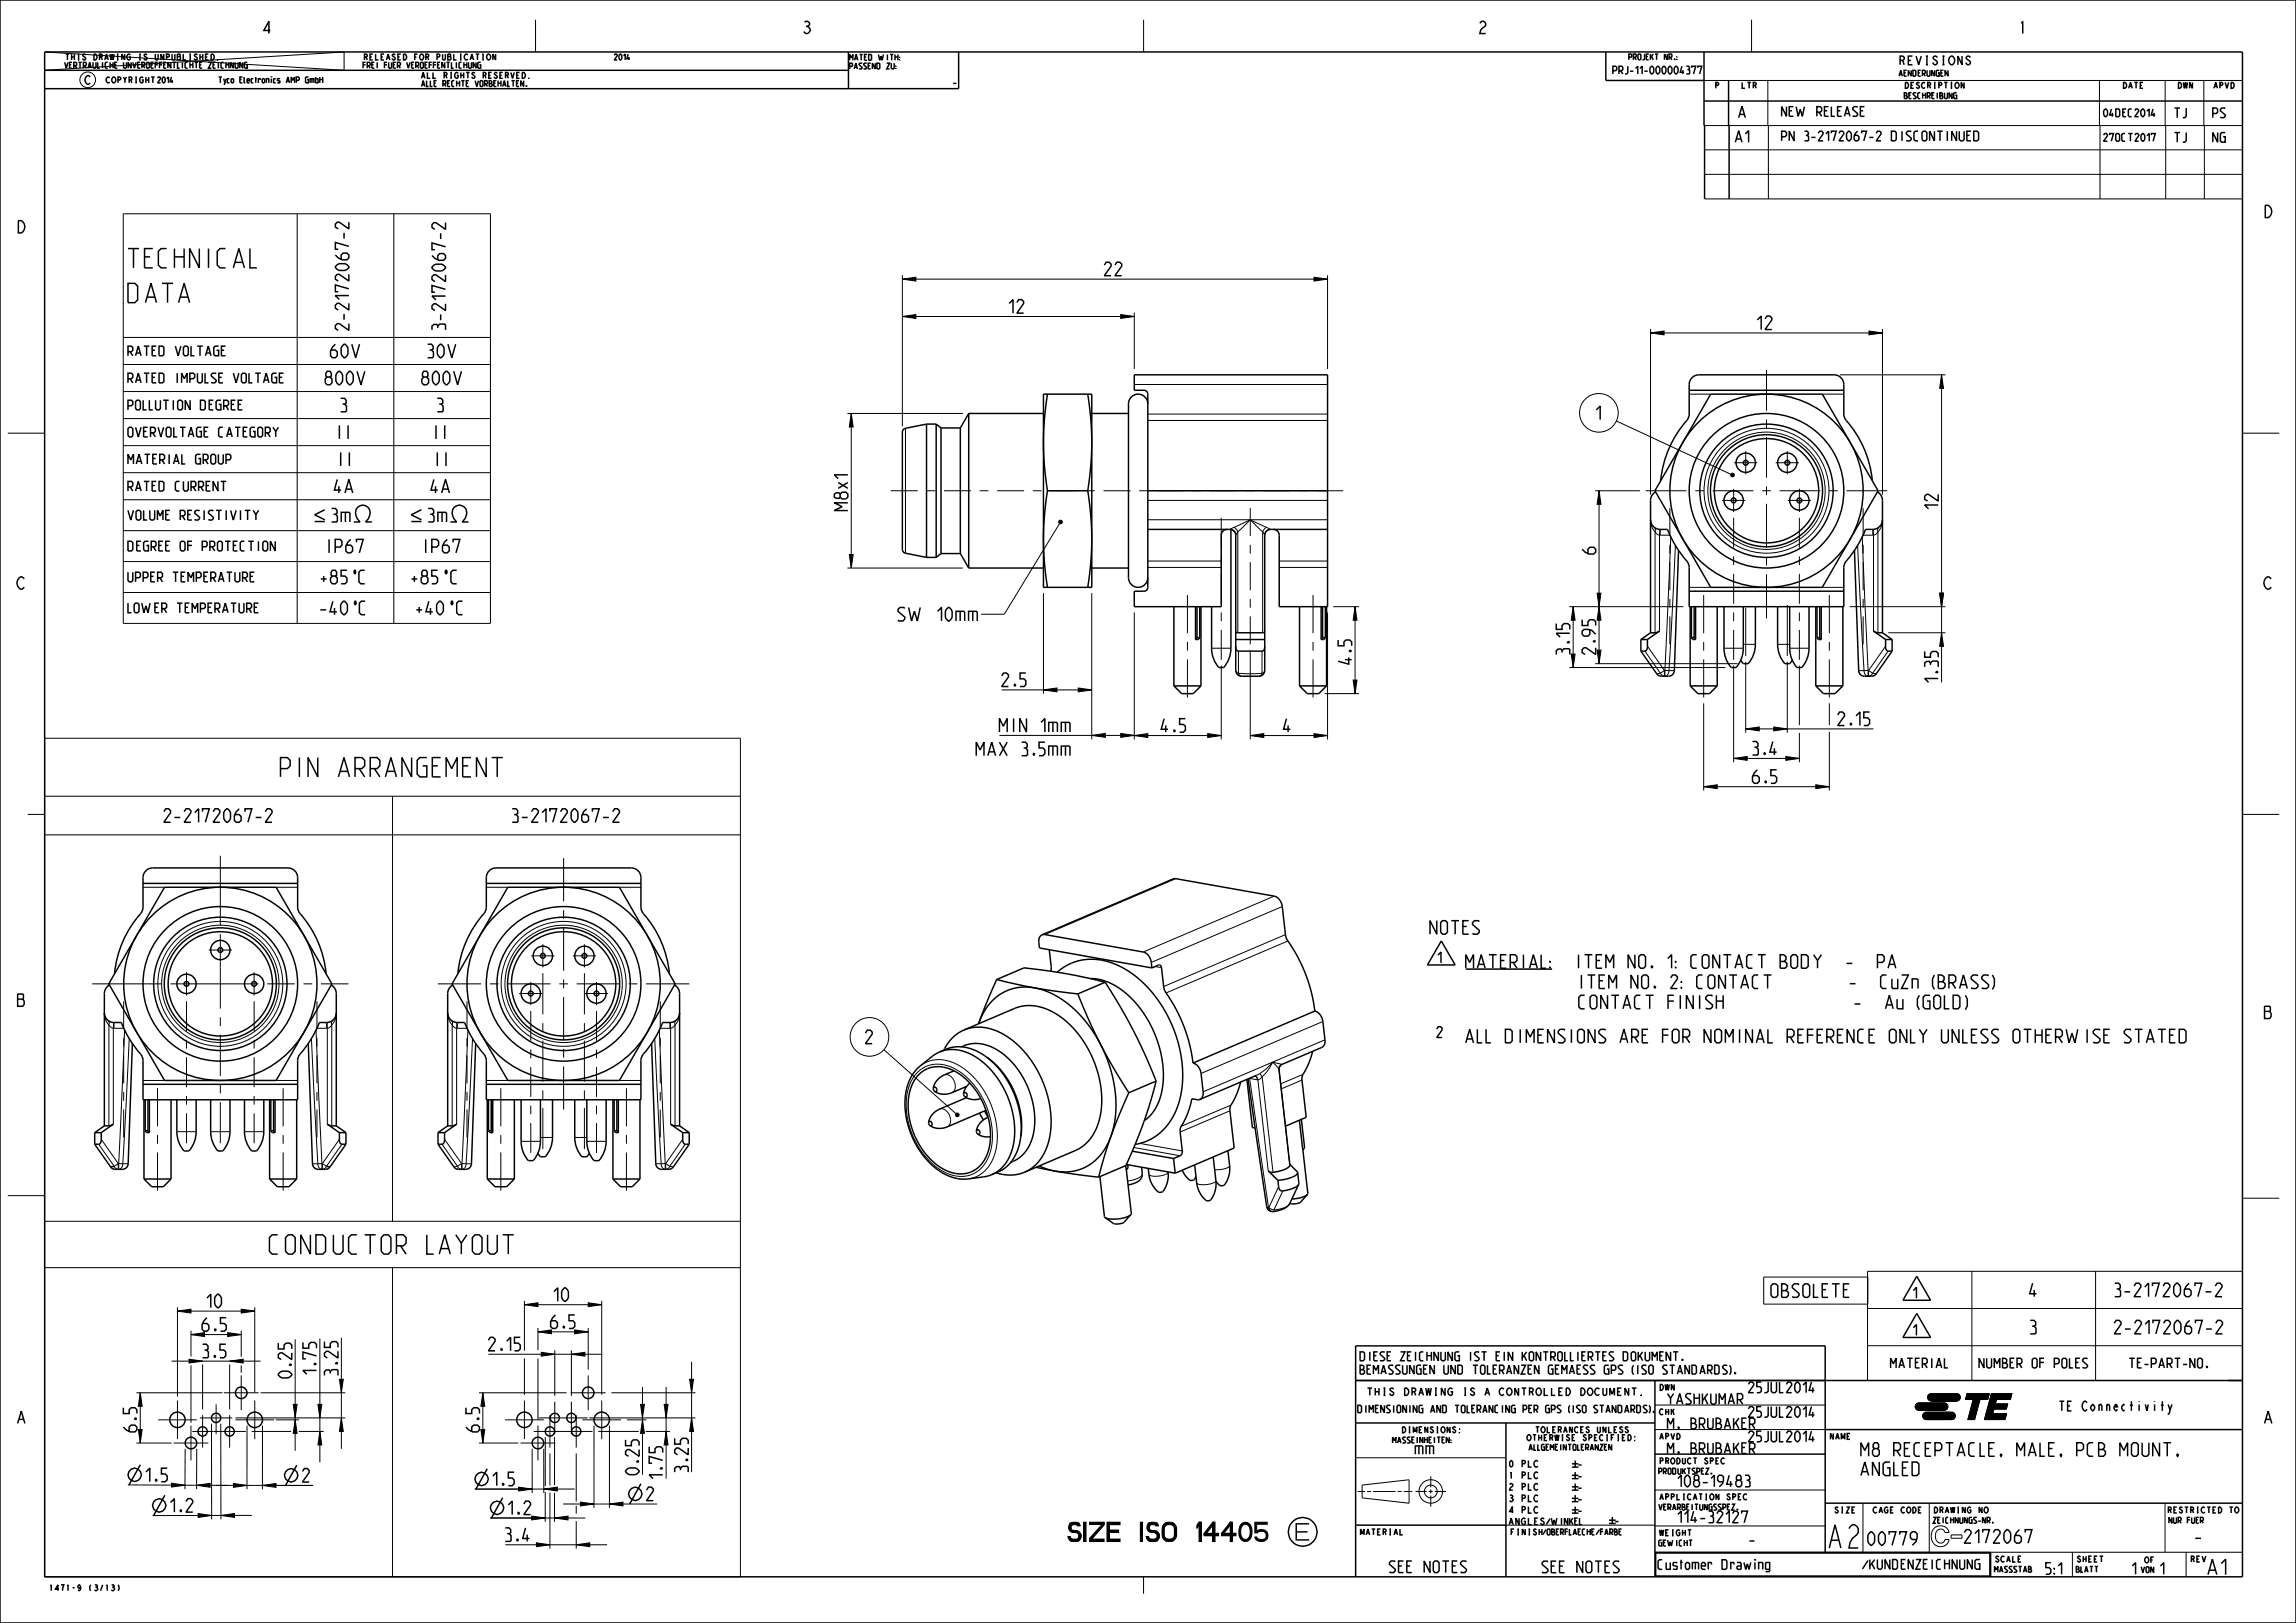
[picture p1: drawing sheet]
<svg xmlns="http://www.w3.org/2000/svg" width="594mm" height="420mm" viewBox="0 0 594 420" stroke-linecap="round" stroke-linejoin="round" font-family="sans-serif">
<defs><g id="words">
<text font-size="7.8" x="472.3" y="400.6">A2</text>
<g font-size="6.5">
<text x="33.1" y="69.3">TECHNICAL</text>
<text x="33.1" y="78.3">DATA</text>
<text x="72.3" y="201">PIN ARRANGEMENT</text>
<text x="70.4" y="324.5">CONDUCTOR LAYOUT</text>
<text x="276.3" y="398.9">SIZE</text>
<text x="301.3" y="398.9">ISO</text>
<text x="321.4" y="398.9">14405</text>
</g>
<text font-size="5.2" x="571.2" y="407.5">A1</text>
<g font-size="4.6">
<text x="285.7" y="71.4">22</text>
<text x="261.1" y="81">12</text>
<text x="90.3" y="86.3" transform="rotate(-90 90.3 86.3)">2-2172067-2</text>
<text x="115.3" y="86.3" transform="rotate(-90 115.3 86.3)">3-2172067-2</text>
<text x="454.6" y="85.3">12</text>
<text x="85.3" y="92.6">60V</text>
<text x="110.3" y="92.6">30V</text>
<text x="83.9" y="99.6">800V</text>
<text x="108.9" y="99.6">800V</text>
<text x="88" y="106.6">3</text>
<text x="113" y="106.6">3</text>
<text x="86.7" y="113.6">II</text>
<text x="111.7" y="113.6">II</text>
<text x="412.3" y="108.6">1</text>
<text x="86.7" y="120.6">II</text>
<text x="111.7" y="120.6">II</text>
<text x="86.7" y="127.6">4A</text>
<text x="111.7" y="127.6">4A</text>
<text x="501.4" y="131.7" transform="rotate(-90 501.4 131.7)">12</text>
<text x="219.4" y="132.1" transform="rotate(-90 219.4 132.1)">M8x1</text>
<text x="83.9" y="143.1">IP67</text>
<text x="108.9" y="143.1">IP67</text>
<text x="412.8" y="143.4" transform="rotate(-90 412.8 143.4)">6</text>
<text x="82.6" y="151.1">+85°C</text>
<text x="106.2" y="151.1">+85°C</text>
<text x="82.6" y="159.1">-40°C</text>
<text x="107.6" y="159.1">+40°C</text>
<text x="231.7" y="160.7">SW 10mm</text>
<text x="349.7" y="171.9" transform="rotate(-90 349.7 171.9)">4.5</text>
<text x="406.1" y="169.4" transform="rotate(-90 406.1 169.4)">3.15</text>
<text x="412.8" y="169.4" transform="rotate(-90 412.8 169.4)">2.95</text>
<text x="259.2" y="177.7">2.5</text>
<text x="501.4" y="176.6" transform="rotate(-90 501.4 176.6)">1.35</text>
<text x="258.6" y="189.4">MIN</text>
<text x="269.3" y="189.4">1</text>
<text x="271.3" y="189.4">mm</text>
<text x="300.4" y="189.5">4.5</text>
<text x="332.1" y="189.5">4</text>
<text x="475.4" y="187.8">2.15</text>
<text x="252.6" y="195.6">MAX 3.5mm</text>
<text x="453.4" y="195.4">3.4</text>
<text x="453.4" y="202.7">6.5</text>
<text x="41.5" y="212.8">2-2172067-2</text>
<text x="131.5" y="212.8">3-2172067-2</text>
<text x="369.3" y="241.8">NOTES</text>
<text x="379.2" y="250.6">MATERIAL:</text>
<text x="407.7" y="250.6">ITEM NO. 1: CONTACT BODY</text>
<text x="478.7" y="250.6">-</text>
<text x="486.8" y="250.6">PA</text>
<text x="407.5" y="255.8">ITEM NO. 2: CONTACT</text>
<text x="478.5" y="255.8">-</text>
<text x="486.7" y="255.8">CuZn (BRASS)</text>
<text x="407.5" y="261.1">CONTACT FINISH</text>
<text x="478.5" y="261.1">-</text>
<text x="486.7" y="261.1">Au (GOLD)</text>
<text x="379.2" y="269.9">ALL DIMENSIONS ARE FOR NOMINAL REFERENCE ONLY UNLESS OTHERWISE STATED</text>
<text x="223.2" y="270.1">2</text>
<text x="457.5" y="335.7">OBSOLETE</text>
<text x="524.8" y="335.6">4</text>
<text x="546.1" y="335.6">3-2172067-2</text>
<text x="53.5" y="338.4">10</text>
<text x="143.3" y="336.8">10</text>
<text x="52.3" y="344.5">6.5</text>
<text x="142.5" y="343.8">6.5</text>
<text x="524.8" y="345.2">3</text>
<text x="546.1" y="345.2">2-2172067-2</text>
<text x="52.4" y="351.4">3.5</text>
<text x="126.3" y="349.6">2.15</text>
<text x="75.5" y="356.6" transform="rotate(-90 75.5 356.6)">0.25</text>
<text x="81.9" y="355.6" transform="rotate(-90 81.9 355.6)">1.75</text>
<text x="87.4" y="355.9" transform="rotate(-90 87.4 355.9)">3.25</text>
<text x="35.4" y="370.5" transform="rotate(-90 35.4 370.5)">6.5</text>
<text x="124" y="370.5" transform="rotate(-90 124 370.5)">6.5</text>
<text x="480.8" y="376.9">M8 RECEPTACLE, MALE, PCB MOUNT,</text>
<text x="78.2" y="383.5">2</text>
<text x="165.3" y="381.6" transform="rotate(-90 165.3 381.6)">0.25</text>
<text x="171.5" y="382.7" transform="rotate(-90 171.5 382.7)">1.75</text>
<text x="178" y="381" transform="rotate(-90 178 381)">3.25</text>
<text x="480.8" y="381.9">ANGLED</text>
<text x="127.5" y="384.5">1.5</text>
<text x="167.3" y="388.3">2</text>
<text x="44.1" y="391.3">1.2</text>
<text x="131.5" y="391.9">1.2</text>
<text x="130.7" y="398.9">3.4</text>
<text x="483.2" y="399.9">00779</text>
<text x="508.2" y="399.3">2172067</text>
<text x="567.9" y="399.3">-</text>
</g>
<text font-size="4.5" x="37.7" y="383.4">1.5</text>
<g font-size="4.1">
<text x="67.5" y="8.7">4</text>
<text x="207.2" y="8.7">3</text>
<text x="382.1" y="8.7">2</text>
<text x="521.8" y="8.7">1</text>
<text x="585.3" y="56.3">D</text>
<text x="4" y="60.3">D</text>
<text x="4" y="152.5">C</text>
<text x="585.3" y="152.5">C</text>
<text x="4" y="260.4">B</text>
<text x="585.3" y="263.6">B</text>
<text x="4" y="368.4">A</text>
<text x="585.3" y="368.4">A</text>
</g>
<g font-size="3.9">
<text x="449.8" y="30.5">A</text>
<text x="449" y="36.8">A1</text>
<text x="366.2" y="376.3">mm</text>
<text x="434.1" y="384.8">108-19483</text>
<text x="434.1" y="394">114-32127</text>
<text x="452.6" y="399.8">-</text>
<text x="358.9" y="407">SEE NOTES</text>
<text x="398.4" y="407">SEE NOTES</text>
<text x="528.7" y="407.4">5:1</text>
<text x="551.1" y="407.4">1</text>
<text x="558.4" y="407.4">1</text>
</g>
<g font-size="3.6">
<text x="372" y="249.2">1</text>
<text x="371.7" y="268.5">2</text>
<text x="495" y="336">1</text>
<text x="495" y="345.6">1</text>
<text x="431.4" y="363.4">YASHKUMAR</text>
<text x="452.3" y="360.4">25JUL2014</text>
<text x="431.4" y="369.7">M. BRUBAKER</text>
<text x="452.3" y="366.7">25JUL2014</text>
<text x="431.4" y="376.1">M. BRUBAKER</text>
<text x="452.3" y="373.1">25JUL2014</text>
</g>
<g font-size="3.3">
<text x="460.9" y="30.1">NEW RELEASE</text>
<text x="562.6" y="30.5">TJ</text>
<text x="572.5" y="30.5">PS</text>
<text x="460.9" y="36.4">PN 3-2172067-2 DISCONTINUED</text>
<text x="562.6" y="36.8">TJ</text>
<text x="572.5" y="36.8">NG</text>
<text x="33.1" y="92.1">RATED VOLTAGE</text>
<text x="33.1" y="99.1">RATED IMPULSE VOLTAGE</text>
<text x="33.1" y="106.1">POLLUTION DEGREE</text>
<text x="33.1" y="113.1">OVERVOLTAGE CATEGORY</text>
<text x="33.1" y="120.1">MATERIAL GROUP</text>
<text x="33.1" y="127.1">RATED CURRENT</text>
<text x="33.1" y="134.6">VOLUME RESISTIVITY</text>
<text x="33.1" y="142.6">DEGREE OF PROTECTION</text>
<text x="33.1" y="150.6">UPPER TEMPERATURE</text>
<text x="33.1" y="158.6">LOWER TEMPERATURE</text>
<text x="488.9" y="354">MATERIAL</text>
<text x="511.5" y="354">NUMBER OF POLES</text>
<text x="550.4" y="354">TE-PART-NO.</text>
<text x="532.4" y="365.1">TE Connectivity</text>
<text x="429" y="406.1">Customer Drawing</text>
<text x="481.8" y="406.1">/KUNDENZEICHNUNG</text>
</g>
<g font-size="3">
<text x="351.4" y="352.1">DIESE ZEICHNUNG IST EIN KONTROLLIERTES DOKUMENT.</text>
<text x="351.4" y="355.6">BEMASSUNGEN UND TOLERANZEN GEMAESS GPS (ISO STANDARDS).</text>
</g>
<g font-size="2.9">
<text x="491" y="16.8">REVISIONS</text>
<text x="21.7" y="21.8">C</text>
</g>
<g font-size="2.6">
<text x="246.2" y="22.3">-</text>
<text x="416.9" y="19.1">PRJ-11-000004377</text>
<text x="544.2" y="30.2">04DEC2014</text>
<text x="544.2" y="36.6">27OCT2017</text>
<text x="408.3" y="379.8">-</text>
<text x="408.3" y="382.9">-</text>
<text x="408.3" y="385.8">-</text>
<text x="408.3" y="388.8">-</text>
<text x="408.3" y="391.8">-</text>
<text x="417.9" y="394.5">-</text>
</g>
<g font-size="2.5">
<text x="349.3" y="361.1">THIS</text>
<text x="350.9" y="365.6">DIMENSIONING AND TOLERANCING PER GPS (ISO STANDARDS).</text>
<text x="359.9" y="361.1">DRAWING</text>
<text x="376.8" y="361.1">IS</text>
<text x="383.2" y="361.1">A</text>
<text x="387.4" y="361.1">CONTROLLED</text>
<text x="410.7" y="361.1">DOCUMENT.</text>
</g>
<g font-size="2.2">
<text x="390.2" y="379.7">0</text>
<text x="390.2" y="382.6">1</text>
<text x="393.8" y="379.7">PLC</text>
<text x="393.8" y="382.6">PLC</text>
<text x="390.2" y="385.6">2</text>
<text x="390.2" y="388.6">3</text>
<text x="393.8" y="385.6">PLC</text>
<text x="393.8" y="388.6">PLC</text>
<text x="390.2" y="391.6">4</text>
<text x="390.2" y="394.6">ANGLES/WINKEL</text>
<text x="393.8" y="391.6">PLC</text>
</g>
<g font-size="2">
<text x="16.7" y="15.5">THIS</text>
<text x="16.7" y="17.6">VERTRAULICHE UNVEROEFFENTLICHTE ZEICHNUNG</text>
<text x="24.8" y="15.5">DRAWING</text>
<text x="42.5" y="15.5">UNPUBLISHED.</text>
<text x="93.9" y="15.5">RELEASED</text>
<text x="93.9" y="17.6">FREI FUER VEROEFFENTLICHUNG</text>
<text x="108.4" y="15.5">FOR</text>
<text x="114.8" y="15.5">PUBLICATION</text>
<text x="158.9" y="15.5">2014</text>
<text x="219.8" y="15.6">MATED WITH:</text>
<text x="219.8" y="17.8">PASSEND ZU:</text>
<text x="421.4" y="15.5">PROJEKT NR.:</text>
<text x="27.3" y="21.4">COPYRIGHT</text>
<text x="40.8" y="21.4">2014</text>
<text x="56.3" y="21.4">Tyco Electronics AMP GmbH</text>
<text x="108.8" y="20.3">ALL</text>
<text x="108.8" y="22.4">ALLE RECHTE VORBEHALTEN.</text>
<text x="115.2" y="20.3">RIGHTS</text>
<text x="126.5" y="20.3">RESERVED.</text>
<text x="443.5" y="22.9">P</text>
<text x="450.4" y="22.9">LTR</text>
<text x="491.3" y="19.7">AENDERUNGEN</text>
<text x="492.6" y="22.9">DESCRIPTION</text>
<text x="549" y="22.9">DATE</text>
<text x="563.2" y="22.9">DWN</text>
<text x="572.5" y="22.9">APVD</text>
<text x="492.7" y="25.5">BESCHREIBUNG</text>
<text x="429.2" y="359.8">DWN</text>
<text x="362.5" y="370.8">DIMENSIONS:</text>
<text x="397" y="370.7">TOLERANCES</text>
<text x="414.7" y="370.7">UNLESS</text>
<text x="429.2" y="366.1">CHK</text>
<text x="360.3" y="373.4">MASSEINHEITEN:</text>
<text x="394.8" y="372.8">OTHERWISE</text>
<text x="395.6" y="375.3">ALLGEMEINTOLERANZEN</text>
<text x="410.9" y="372.8">SPECIFIED:</text>
<text x="429.2" y="372.5">APVD</text>
<text x="473.2" y="372.5">NAME</text>
<text x="429.2" y="381.5">PRODUKTSPEZ.</text>
<text x="429.2" y="378.8">PRODUCT</text>
<text x="442" y="378.8">SPEC</text>
<text x="429.2" y="388.1">APPLICATION</text>
<text x="448.5" y="388.1">SPEC</text>
<text x="429.2" y="390.8">VERARBEITUNGSSPEZ.</text>
<text x="474.4" y="391.5">SIZE</text>
<text x="484.4" y="391.5">CAGE</text>
<text x="492.5" y="391.5">CODE</text>
<text x="500.1" y="391.5">DRAWING</text>
<text x="500.1" y="394.2">ZEICHNUNGS-NR.</text>
<text x="560.6" y="391.5">RESTRICTED</text>
<text x="561.1" y="394.2">NUR FUER</text>
<text x="351.7" y="397.2">MATERIAL</text>
<text x="390.6" y="397.2">FINISH</text>
<text x="399.1" y="397.2">/OBERFLAECHE/FARBE</text>
<text x="429.2" y="400.1">GEWICHT</text>
<text x="429.2" y="397.4">WEIGHT</text>
<text x="516" y="406.9">MASSSTAB</text>
<text x="516" y="404.2">SCALE</text>
<text x="537.2" y="406.9">BLATT</text>
<text x="537.2" y="404.2">SHEET</text>
<text x="553.9" y="407">VON</text>
<text x="554.7" y="404.4">OF</text>
<text x="566.6" y="404.2">REV</text>
<text x="12.5" y="411.6">1471-9</text>
<text x="23.8" y="411.6">(3/13)</text>
</g>
</g></defs>
<g fill="none" stroke="#000" stroke-width=".38">
<path d="M0 0h594v420h-594zM11.6 18.2h207.9M11.6 13.4h568.6v394.6h-568.6zM38 14.3l-.3-.3-.4 .3 .7 .7-.1 .4-.3 .1-.4-.4M40.2 14v1.3l.3 .2 .4-.2v-1.3M42.4 14v1.5l-.8-1.5v1.5M107.3 14.8h.4M108 14h-.7v1.5M125 19.5l.6-.1v-.5l-.6-.2v1.6M125.5 19.5l.2 .8M219.5 13.4v9.5M248 13.4v9.5h-236.4"/>
<path d="M415.4 13.4v7.4h25.4M440.8 13.4v19.1M440.8 26.1h139.4M441 32.4v19.1M447.2 20.8v11.7M447.3 32.4v19.1M239.7 109.7l-5.4 1.1a1 1 0 0 0-.8 1v30.4a1 1 0 0 0 .8 1l5.4 1M239.7 109.7v34.5M239.7 109.7h2.5M242.2 109.7v34.5M242.2 109.7l1.3 1M243.5 110.7v32.5"/>
<path d="M243.5 110.7h5M248.5 110.7v32.5M250.6 107l-2.1 3.7M250.6 107v40M250.6 107h19.4M270 102h12.5v50h-12.5zM271 102a75.9 75.9 0 0 0 0 25M281.4 102a75.9 75.9 0 0 1 0 25M282.5 107h9.5M297 104.5a2.5 2.5 0 0 0-2.5-2.5 2.5 2.5 0 0 0-2.5 2.5v45a2.5 2.5 0 0 0 2.5 2.5 2.5 2.5 0 0 0 2.5-2.5M437 101h40M442.6 102h28.8l14.5 25-14.5 25h-28.8l-14.5-25z"/>
<path d="M271 127a75.9 75.9 0 0 0 0 25M271 127h10.4M281.4 127a75.9 75.9 0 0 1 0 25M297 137h21.2a1.5 1.5 0 0 1 1.5 1.5v35a1.5 1.5 0 0 0 1.5 1.5h4.5a1.5 1.5 0 0 0 1.5-1.5v-35a1.5 1.5 0 0 1 1.5-1.5h14.8M297 127h46.5M317.5 137a1.5 1.5 0 0 0-1.5 1.5v18.5h-22.5v-4h2.5a1 1 0 0 0 1-1v-50a1 1 0 0 0-1-1h-2.5v-4h50v60h-12.5v-18.5a1.5 1.5 0 0 0-1.5-1.5M318.5 137v30.7a7.6 7.6 0 0 1-1.9 5h-1.3a7.6 7.6 0 0 1-1.8-5v-10.7M427 134.5a2.5 2.5 0 0 0 2.5 2.5h1.9a31.7 31.7 0 0 0 5.4 8.8l.2 1v10.2h40v-10.2l.4-1.3a28.6 28.6 0 0 0 5.2-8.5 3.9 3.9 0 0 0 3.9-.9l.5-1.6M428.3 127.3l-.9 .9-.4 1.3v34.2M429.6 124.3a28.7 28.7 0 0 1 7.2-16.1l.2-1v-7.7a2.5 2.5 0 0 1 2.5-2.5h35a2.5 2.5 0 0 1 2.5 2.5v7.7l.2 1a28.9 28.9 0 0 1 7.2 16.1M485.7 127.3l1 .9 .3 1.3v34.2M239.7 144.2h2.5"/>
<path d="M243.5 143.2l-1.3 1M243.5 143.2h5M248.5 143.2l2.1 3.8M250.6 147h19.4M282.5 147h9.5M303.7 157v20.5M309.3 157v8.5h.7l.4-.5M309.7 157v8M310.4 157v8M310.7 157v20.5M336.2 157v20.5M341.8 157v8.5"/>
<path d="M342.2 157v8M342.9 157v8M343.2 157v20.5M434.3 142.4l-1.1 31.1a1.5 1.5 0 0 1-1.5 1.5l-2.3-.1-.7-.4-4.2-6M437 153h40M437.3 157v20.5M437.6 157v8M438.3 157v8M438.7 157v8.5M444.3 157v20.5M446 157v10.7a7.6 7.6 0 0 0 1.9 5h1.2a7.6 7.6 0 0 0 1.9-5v-10.7M454.1 157v9.7a7.6 7.6 0 0 1-1.8 5h-1.3l-.7-.9"/>
<path d="M459.9 157v9.7a7.6 7.6 0 0 0 1.9 5h1.2l.7-.9M463 157v10.7a7.6 7.6 0 0 0 1.9 5h1.2a7.6 7.6 0 0 0 1.9-5v-10.7M469.8 157v20.5M470.1 157v8M470.8 157v8M471.2 157v8.5h-.8l-.3-.5M476.8 157v20.5M479.8 142.4l1.1 31.1a1.5 1.5 0 0 0 1.5 1.5l2.2-.1 .7-.4 4.2-6M303.7 177.5l2 2h3l2-2M303.7 177.5h7M309.7 165h.7M309.7 165l-.4 .5"/>
<path d="M319.7 163.3l.1 .3 .4 .1h6.5l.4-.1 .1-.3M319.7 167.2l.2 1 .5 .3h6.3l.4-.4 .1-.9M319.7 165.5h7.5M336.2 177.5l2 2h3l2-2M336.2 177.5h7M342.2 165h.7M342.2 165l-.4 .5M342.9 165l-.4 .5h-.7M424.5 165.5v3M424.5 165.5h1.7M426.2 165.5l-.2 2.6-.3 .4h-1.2M427 163.7h1.4l.9-.4-3.1 2.2"/>
<path d="M427 163.7l-2.5 1.8M437.3 177.5l2 2h3l2-2M437.3 177.5h7M437.6 165l.3 .5h.8M437.6 165h.7M438.3 165l.3 .5M469.8 177.5l2 2h3l2-2M469.8 177.5h7M470.1 165h.7M470.8 165l.3 .5M487 163.7h-1.4l-.9-.4 3.1 2.2M487 163.7l2.5 1.8"/>
<path d="M487.8 165.5v2l.2 .7 .3 .3h1.2M487.8 165.5h1.7M489.5 165.5v3M37 228.6h40M42.6 229.6h28.8l14.5 25-14.5 25h-28.8l-14.5-25zM125.8 228.6h40M131.4 229.6h28.8l14.5 25-14.5 25h-28.8l-14.5-25zM28.3 254.9l-.9 .9-.4 1.3v34.3M29.6 251.9a28.7 28.7 0 0 1 7.2-16.1l.2-1v-7.7a2.5 2.5 0 0 1 2.5-2.5h35a2.5 2.5 0 0 1 2.5 2.5v7.7l.2 1a28.9 28.9 0 0 1 7.2 16.1M85.7 254.9l.9 .9 .4 1.3v34.3M117.1 254.9l-.9 .9-.4 1.3v34.3M118.5 251.9a28.7 28.7 0 0 1 7.1-16.1l.2-1v-7.7a2.5 2.5 0 0 1 2.5-2.5h35a2.5 2.5 0 0 1 2.5 2.5v7.7l.2 1a28.9 28.9 0 0 1 7.2 16.1"/>
<path d="M174.5 254.9l1 .9 .3 1.3v34.3M257.8 253.5l7.1-3a134.4 134.4 0 0 1 21 3.7M257.8 253.5l9.8 2.1M257.8 253.5l-4.6 11.2M267.6 255.6l11.2 1.6M267.6 255.6a12.4 12.4 0 0 0-14 8.3l-.4 .8M267.6 255.6a23.4 23.4 0 0 1 14.4 10.2l2.7 4.5M269.6 241.9l-.6 .5-.2 .6 .1 2.3 29.1 5.2M269.6 241.9l.7-.1 25.5 4.6a3.1 3.1 0 0 1 2.1 2.7l.1 1.4M269.6 241.9l34.4-14.5 26.1 4.7 1 .8 .6 1.3 1.1 8.5a42.7 42.7 0 0 1 7.4 18.9M271.5 245.8l.5 4.5-.2 1M273.5 251.6a13.8 13.8 0 0 1 15.5-1.9 30.4 30.4 0 0 1 15.2 18.2 26.4 26.4 0 0 1-1 21.6 13.5 13.5 0 0 1-9.5 6.6"/>
<path d="M278.8 257.2l2.8 6.6 3.1 6.5M282.2 253.2l2 .2a18 18 0 0 1 10.9 7.7 27.3 27.3 0 0 1 5.2 22.6 11 11 0 0 1-4.2 6.3M285.9 254.2a136.5 136.5 0 0 1 13.2 25.6M285.9 254.2l-7.1 3M298 250.5l1.8-.8 .6 .3 .9 6.2a42.7 42.7 0 0 1 7.3 18.9M372.9 243.5l3.6 6.2h-7.2zM27 262.1a2.5 2.5 0 0 0 2.5 2.5h1.9a31.7 31.7 0 0 0 5.4 8.8l.2 1v10.2h40v-10.2l.4-1.3a28.6 28.6 0 0 0 5.2-8.5 3.9 3.9 0 0 0 3.9-.9l.5-1.6M34.2 270l-1 31.2a1.5 1.5 0 0 1-1.5 1.4l-2.3-.1-.8-.5 .9-.2M79.8 270l1 31.2a1.5 1.5 0 0 0 1.5 1.4l2.3-.1 .8-.5-.9-.2M115.8 262.1a2.5 2.5 0 0 0 2.5 2.5h1.9a31.7 31.7 0 0 0 5.4 8.8l.2 1v10.2h40v-10.2l.4-1.3a28.6 28.6 0 0 0 5.2-8.5 3.9 3.9 0 0 0 3.9-.9l.5-1.6M123.1 270l-1.1 31.2a1.5 1.5 0 0 1-1.5 1.4l-2.3-.1-.7-.4-4.2-6M168.6 270l1.1 31.2a1.5 1.5 0 0 0 1.5 1.4l2.2-.1 .7-.4 4.2-6"/>
<path d="M237.8 278a7.6 7.6 0 0 1 9.6-.6 19.4 19.4 0 0 1 8.3 20.6 7.5 7.5 0 0 1-11.6 4.6 19.3 19.3 0 0 1-8.6-20.6 9.3 9.3 0 0 1 2.3-4zM243.1 272.2l1.7-.7a10.7 10.7 0 0 1 10.7 2.2 23.4 23.4 0 0 1 8.1 23 9.7 9.7 0 0 1-5.3 6.5l-1.7 .8M243.1 272.2a10.4 10.4 0 0 1 10.3 1.9 23.3 23.3 0 0 1 8.5 23.4 9.6 9.6 0 0 1-5.3 6.5M243.1 272.2l-1.5 .9-3.5 2.8a12.7 12.7 0 0 0-3.9 11.6 21 21 0 0 0 11 16.7 9.9 9.9 0 0 0 5.3 .9l4.5-.6 1.6-.5M246.8 277.1l-2.5 1.1a4.6 4.6 0 0 0-2.8 3.5M248.6 270.9a9.5 9.5 0 0 1 10.1 1.3 21.8 21.8 0 0 1 8.3 22.4 9 9 0 0 1-5.6 6.2M249.4 266.5l13.1-5.5a12.2 12.2 0 0 1 12.1 2.3 27.2 27.2 0 0 1 9.9 26.2 11.6 11.6 0 0 1-6.3 8.2l-13.1 5.6M249.4 266.5a10.4 10.4 0 0 0-5.2 5.2M249.4 266.5a12.2 12.2 0 0 1 12.1 2.4 27.2 27.2 0 0 1 9.9 26.2 11.6 11.6 0 0 1-6.3 8.2M253.2 264.7v.2M255.5 273.7a22.3 22.3 0 0 1 8.6 20.3M284.7 270.3l3.5 6.3 3.8 6.2"/>
<path d="M284.7 270.3a31.1 31.1 0 0 1 2.7 23.7M299.1 279.8a120.1 120.1 0 0 1-7.8 21.8l-7.1 3M299.1 279.8l-7.1 3M308.6 275.1a3.1 3.1 0 0 1 2.1 2.7l.6 5.2-.3 1-.6 .5M322.6 279.3l1.4 12.5 .7 .1M322.9 279.2l4.8 33.1a1.57 1.57 0 0 0 1.8 1.2 5.2 5.2 0 0 0 4.2-2.1l2.3-4.9M325.1 278.3l-14.7 6.2M331.1 275.8l-.3 1M331.7 275.4l-.1 .1a1.39 1.39 0 0 0-.7 1.4l2.8 24.6a3.8 3.8 0 0 1-3.2 1.7l-1.5 .2-.9-.4 2.5 2.5M331.7 275.4h.1M339.6 272.1a31.5 31.5 0 0 1-2.8 6.7l1.1 10.3-5.3 2.3M340.2 261.6l.7 .4 .5 .5 .8 1.5 .6 5.3-.3 1.3-.6 .5-10.2 4.3"/>
<path d="M340.2 261.6l-31.6 13.5M24.5 296.1l4.1 5.9M24.5 293.1v3M24.5 293.1h1.7M26.2 293.1l-.2 2.6-.3 .4h-1.2M27 291.4l1.4-.1 .9-.4-3.1 2.2M27 291.4l-2.5 1.7M37 280.6h40M37.3 284.6v20.5M37.6 292.6h.7M37.6 284.6v8M38.3 292.6l.3 .5"/>
<path d="M38.3 284.6v8M38.7 284.6v8.5h-.8l-.3-.5M44.3 284.6v20.5M45.8 284.6v8.3a7.6 7.6 0 0 0 1.8 5h1.3a7.6 7.6 0 0 0 1.9-5v-8.3M54.5 284.6v8.3a7.6 7.6 0 0 0 1.9 5h1.2a7.6 7.6 0 0 0 1.9-5v-8.3M63.3 284.6v8.3a7.6 7.6 0 0 0 1.8 5h1.3a7.6 7.6 0 0 0 1.9-5v-8.3M69.8 284.6v20.5M70.1 292.6l.3 .5h.8M70.1 292.6h.7M70.1 284.6v8M70.8 292.6l.3 .5M70.8 284.6v8"/>
<path d="M71.2 284.6v8.5M76.8 284.6v20.5M87 291.4l-1.4-.1-.9-.4 3.1 2.2M87 291.4l2.5 1.7M87.8 293.1v2l.2 .7 .3 .3h1.2M87.8 293.1h1.7M89.5 293.1v3M89.5 296.1l-4.1 5.9M113.3 293.1h1.7M113.3 293.1v3M115 293.1l-.2 2.6-.3 .4h-1.2M115.8 291.4l1.4-.1 .9-.4-3.1 2.2"/>
<path d="M115.8 291.4l-2.5 1.7M125.8 280.6h40M126.1 284.6v20.5M126.4 292.6h.7M126.4 284.6v8M127.1 292.6l.3 .5M127.1 284.6v8M127.5 284.6v8.5h-.8l-.3-.5M133.1 284.6v20.5M134.8 284.6v10.8a7.6 7.6 0 0 0 1.9 5h1.2a7.6 7.6 0 0 0 1.9-5v-10.8M142.9 284.6v9.8a7.6 7.6 0 0 1-1.8 5h-1.3l-.7-1M148.7 284.6v9.8a7.6 7.6 0 0 0 1.9 5h1.2l.7-1"/>
<path d="M151.8 284.6v10.8a7.6 7.6 0 0 0 1.9 5h1.2a7.6 7.6 0 0 0 1.9-5v-10.8M158.6 284.6v20.5M158.9 292.6l.3 .5h.8M158.9 292.6h.7M158.9 284.6v8M159.6 292.6l.3 .5M159.6 284.6v8M160 284.6v8.5M165.6 284.6v20.5M175.8 291.4l-1.4-.1-.9-.4 3.1 2.2M175.8 291.4l2.5 1.7M176.6 293.1v2l.2 .7 .3 .3h1.2"/>
<path d="M176.6 293.1h1.7M178.3 293.1v3M240.2 290.5a.53 .53 0 0 1 .8-.2 .53 .53 0 0 1 .1 .8l-.2 .2-.4-.1M240.2 290.5l.3 .7M241.5 281.7a.53 .53 0 0 1 .7-.2 .53 .53 0 0 1 .2 .8l-.3 .2-.3-.1M241.5 281.7l.3 .7M249.3 283.1a.53 .53 0 0 1 .8-.2 .53 .53 0 0 1 .1 .8l-.3 .2-.3-.1M249.3 283.1l.3 .7M249.6 283.8l.6 .3a4.8 4.8 0 0 0 3.5 .2M250 284.1l-6.9 2.9a4.6 4.6 0 0 0-2.9 3.5M250.1 281.1l-3.8 1.7a4.6 4.6 0 0 1-4.5-.4M250.9 280.3l-1.1 1.3-.5 1.5"/>
<path d="M252.6 292.7a.53 .53 0 0 1 .8-.2 .53 .53 0 0 1 .1 .8l-.2 .2-.4-.1M252.6 292.7l.3 .7M252.9 293.4l1.5 .7 1.8 .1M253.4 288l1 1.8M254.7 287.5l.9 1.6-.1 .1a4.6 4.6 0 0 0-2.9 3.5M255.1 287.3l-10 4.3a4.6 4.6 0 0 1-4.6-.4M287.4 294a12.6 12.6 0 0 1-14.2 9.1h-.2M287.4 294l-1.7 5.4-1.5 5.2M292 282.8l-4.6 11.2M292.9 297.9l10.7 1.9M303.6 299.8l.4 3.8M310.4 284.5l-.5 .1-1.6-.3a26.8 26.8 0 0 1-3 7.8l.5 6.2-.4 .7-1.8 .8"/>
<path d="M313.9 299.4l.7 6.1a5.8 5.8 0 0 1-1.5 5.1l-.8 .1a5.8 5.8 0 0 1-2.7-4.6l-.5-4.7M317.7 297.8l.4 3.8a5.8 5.8 0 0 1-1.5 5.1 1.4 1.4 0 0 1-1.9-.8l-.1-.2M321 280l-.1 .1a25 25 0 0 1-2.7 6.5l1.1 10.5-15.3 6.5M336.2 289.9l2.1 18.9-.1 .3M336.7 289.7l.8 7.3-.5 .6M37.3 305.1l2 2h3l2-2M37.3 305.1h7M69.8 305.1l2 2h3l2-2M69.8 305.1h7M126.1 305.1l2 2h3l2-2M126.1 305.1h7M158.6 305.1l2 2h3l2-2"/>
<path d="M158.6 305.1h7M265.1 303.3a10.5 10.5 0 0 1-7.3 .2M268 302.1l5 1M268.9 301.8l2.1 .8 2 .5M273 303.1l11.2 1.5M284.6 304.5l1.1 10.3 .2 .3M291.2 301.6l1.5 12.4-.2 .3M291.4 302.8h.1M291.4 301.4l12.6 2.2M291.8 301.4v.8l-.4 .6M292.5 314.3a8 8 0 0 1-6.5 .8h-.1M292.5 314.3l-1.7 2a3.3 3.3 0 0 1-2.8 .3l-2.1-1.5"/>
<path d="M295.4 302.1l.1 1.8a2.67 2.67 0 0 1-2.5 2.5l-1.2 .2M297.1 302.4l.1 1.5a6.1 6.1 0 0 0 2.8 4.6l.8-.1a6.7 6.7 0 0 0 1.4-5.1M305.9 302.8a3.9 3.9 0 0 0 2.3 2.7l.7-.2 .5-.8M330.6 305.5l.2 1.6a1.02 1.02 0 0 0 1.4 1l2.5-.7 1.3-.9M333.7 311.4h.1M333.7 301.3l2 2.1M335.7 303.4a1.69 1.69 0 0 1-1.3 1.2l-1.7 .5-2.1 .4M335.7 303.4l.3 3.1M338.2 309.1a6.9 6.9 0 0 1-4 1.2M338.2 309.1l-1.7 2a3.5 3.5 0 0 1-2.7 .3h-.1M495.9 339.9l3.6 6.2h-7.2zM495.9 330.3l3.6 6.2h-7.2z"/>
<path d="M350.7 357.2h229.5M357.9 359.2h.5M375.8 359.5l-.4-.3a.96 .96 0 0 0-.8 1 .96 .96 0 0 0 .8 .9l.4-.3v-.6h-.5M409 359.2a.96 .96 0 0 1 1.1 1 .96 .96 0 0 1-1.1 .9zM428.1 357.2v50.8M36.3 379l-2.9 5.3M350.8 368.2h77.3M357.9 361.1h.5M389.6 368.2v39.8M406.7 378.8h1.7M406.7 379.7h1.7M407.5 378v1.7"/>
<path d="M410.4 371.5l-.3-.2-.5 .2 .8 .8-.1 .4-.4 .1-.3-.4M413.3 369.2v1.3l.3 .2 .4-.2v-1.3M428.1 376.3h44.1M441.8 377.6l-.3-.3-.4 .3 .7 .7-.1 .4-.4 .1-.3-.4M472.2 369.9h108M42.6 386.9l-2.9 5.3M126 380.1l-2.9 5.2M350.7 394.7h38.9M406.7 390.7h1.7M406.7 387.7h1.7M406.7 384.8h1.7M406.7 381.8h1.7"/>
<path d="M406.7 391.6h1.7M406.7 388.6h1.7M406.7 385.6h1.7M406.7 382.6h1.7M407.5 380.9v1.7M407.5 383.9v1.7M407.5 386.9v1.7M407.5 389.9v1.7M416.3 393.4h1.7M416.3 394.2h1.7M417.1 392.5v1.7M447.6 386.8l-.3-.2-.5 .2 .8 .8-.1 .4-.4 .1-.3-.4"/>
<path d="M472.2 389h108M492.7 390.3l-.2-.3a.77 .77 0 0 0-.7 .8 .77 .77 0 0 0 .7 .7l.2-.2M512.8 390v1.5l-.8-1.5v1.5M513.6 390.1l.1-.1a.77 .77 0 0 1 .7 .8 .77 .77 0 0 1-.6 .7l-.5-.7zM576.8 390h.9M578.4 390.1l.2-.1a.77 .77 0 0 1 .6 .8 .77 .77 0 0 1-.6 .7l-.5-.7zM23.5 410.1l-.3 .7 .3 .8M428.1 401.7h86.9v6.3M428.3 401.9h86.5v5.9h-86.5zM472.2 401.7v-53.4h-121.5v59.7"/>
<circle cx="451.6" cy="119.7" r="2.5"/>
<circle cx="451.6" cy="119.7" r=".63"/>
<circle cx="462.4" cy="119.7" r="2.5"/>
<circle cx="462.4" cy="119.7" r=".63"/>
<circle cx="448.5" cy="129.5" r="2.5"/>
<circle cx="448.5" cy="129.5" r=".63"/>
<circle cx="457" cy="127" r="25"/>
<circle cx="457" cy="127" r="20"/>
<circle cx="457" cy="127" r="17.3"/>
<circle cx="457" cy="127" r="13.5"/>
<circle cx="457" cy="127" r="14.5"/>
<circle cx="465.5" cy="129.5" r="2.5"/>
<circle cx="465.5" cy="129.5" r=".63"/>
<circle cx="48.2" cy="254.6" r="2.5"/>
<circle cx="48.3" cy="254.6" r=".63"/>
<circle cx="57" cy="254.6" r="25"/>
<circle cx="57" cy="254.6" r="20"/>
<circle cx="57" cy="254.6" r="17.3"/>
<circle cx="57" cy="254.6" r="13.5"/>
<circle cx="57" cy="254.6" r="14.5"/>
<circle cx="57" cy="245.9" r="2.5"/>
<circle cx="57" cy="245.9" r=".63"/>
<circle cx="65.7" cy="254.6" r="2.5"/>
<circle cx="65.8" cy="254.6" r=".63"/>
<circle cx="137.3" cy="257.1" r="2.5"/>
<circle cx="137.3" cy="257.1" r=".63"/>
<circle cx="140.4" cy="247.4" r="2.5"/>
<circle cx="140.4" cy="247.4" r=".63"/>
<circle cx="145.8" cy="254.6" r="25"/>
<circle cx="145.8" cy="254.6" r="20"/>
<circle cx="145.8" cy="254.6" r="17.3"/>
<circle cx="145.8" cy="254.6" r="13.5"/>
<circle cx="145.8" cy="254.6" r="14.5"/>
<circle cx="151.2" cy="247.4" r="2.5"/>
<circle cx="151.2" cy="247.4" r=".63"/>
<circle cx="154.3" cy="257.1" r="2.5"/>
<circle cx="154.3" cy="257.1" r=".63"/>
<circle cx="45.9" cy="367.4" r="2"/>
<circle cx="49.4" cy="373.4" r="1.5"/>
<circle cx="52.4" cy="370.4" r="1.2"/>
<circle cx="55.9" cy="366.9" r="1.2"/>
<circle cx="59.4" cy="370.4" r="1.2"/>
<circle cx="62.4" cy="360.4" r="1.5"/>
<circle cx="65.9" cy="367.4" r="2"/>
<circle cx="135.7" cy="367.4" r="2"/>
<circle cx="139.2" cy="373.4" r="1.5"/>
<circle cx="142.3" cy="370.4" r="1.2"/>
<circle cx="143.5" cy="366.9" r="1.2"/>
<circle cx="147.8" cy="366.9" r="1.2"/>
<circle cx="149.1" cy="370.4" r="1.2"/>
<circle cx="152.2" cy="360.4" r="1.5"/>
<circle cx="155.7" cy="367.4" r="2"/>
<circle cx="34.8" cy="381.6" r="1.72"/>
<circle cx="41.2" cy="389.6" r="1.72"/>
<circle cx="124.6" cy="382.7" r="1.72"/>
</g>
<g fill="none" stroke="#000" stroke-width=".26">
<path d="M89 13.4v4.8M138.6 5.1v8.3M295.9 5.1v8.3M453.2 5.1v8.3M440.8 32.5h139.4M440.8 20.8h139.4M441 38.8h139.3M457.4 20.8v11.7M457.5 32.4v19.1M543.1 20.8v11.7M543.3 32.4v19.1M560.1 20.8v11.7"/>
<path d="M560.3 32.4v19.1M570.1 20.8v11.7M570.3 32.4v19.1M441 45.1h139.3M441 51.5h139.3M293.5 99.5h50M2 112.1h9.6M234.3 110.8v32.4M297 108.8h46.5M297 107.2h46.5M437 102h5.6M471.4 102h5.6"/>
<path d="M580.2 112.1h9.5M297 134.5h46.5M297 129.5h46.5M318.2 137l.9 .3 .5 .7M318.2 137h.1M319.3 136.5l.9 1.1M319.3 136.5l-1.1 .5M320.2 137.6l-.5 .8M320.2 137.6v26.1M323.5 134.5l4.1 2M323.5 134.5l-4.2 2M323.5 134.5l-3.3 3.1"/>
<path d="M323.5 134.5l3.2 3.1M326.7 137.6v26.1M327.6 136.5l1.1 .5M327.6 136.5l-.9 1.1M328.7 137l-1.1 .4-.4 1.1-.5-.9M328.7 137h.1M427 134.5l.3 1.8 .9 1.3M428 136.5l.2 .5v.6M428.2 137.6l.5 .6 .6 .3M428.2 137.6v26.1M429.3 138.5h.2M429.3 138.5v24.8"/>
<path d="M429.4 137l-.1 1.5M429.5 137v1.5M429.5 138.5h2.6M432.3 138.9l-1.6 34.6M481.8 138.9l1.5 34.6M481.9 138.5h2.6M484.5 137v1.5M484.6 137l.1 1.5M484.7 138.5h-.2M484.7 138.5v24.8M485.8 137.6l-.5 .7-.6 .2M485.8 137.6v26.1"/>
<path d="M486.1 136.5l-.3 .5v.6M487 134.5l-.3 1.7-.9 1.4M297 146.8h19M297 145.2h19M331 146.8h12.5M331 145.2h12.5M433.4 141.1l-1.6 32.4M437 152h5.6M471.4 152h5.6M480.6 141.1l1.6 32.4M313.5 167.7h5M319.7 173.5l.2 .4 .5 .3"/>
<path d="M320.4 174.2l.3 .6 .5 .2M320.4 174.2l3.1 .2 3-.2M320.4 168.5v5.7M326.5 174.2l-.3 .6-.5 .2M326.5 168.5v5.7M327.2 173.5l-.2 .4-.5 .3M425.6 168.5l4 5.7M426.2 167.2l4.4 6.3M429.6 174.2l-1 .2M430.6 173.5v1.5l-.6-.2-.4-.6M430.6 173.5h.1M430.6 173.5l-1 .7"/>
<path d="M430.7 173.5v1.5h.2a1.37 1.37 0 0 0 .9-1.5M430.7 173.5h1.1M431.8 173.5h1.4M446 167.7h5M451 166.7h3.1M459.9 166.7h3.1M463 167.7h5M480.9 173.5h1.3M483.3 173.5v1.5l-.3-.1a1.48 1.48 0 0 1-.8-1.4M483.3 173.5h-1.1M483.3 173.5h.1M483.4 173.5v1.5l.6-.2 .5-.6"/>
<path d="M483.4 173.5l1.1 .7M484.5 174.2l.9 .2M487.8 167.2l-4.4 6.3M488.5 168.5l-4 5.7M7.2 210.8h4.4M580.2 210.8h9.5M37 229.6h5.6M71.4 229.6h5.6M125.8 229.6h5.6M160.2 229.6h5.6M304.2 227.4l-33.9 14.4M329.7 231.9l-33.9 14.5"/>
<path d="M331.7 234.6l-33.8 14.5M298.8 250.1l1.7 .3M332.6 241.9l-31.6 13.4M333.2 243.5l-31.5 13.5M27 262.1l.3 1.8 .9 1.3M28 264.1l.2 .5v.6M28.2 265.2l.6 .7 .5 .2M28.2 265.2v26.2M29.3 266.1h.2M29.3 266.1v24.8M29.4 264.6l-.1 1.5M29.5 264.6v1.5"/>
<path d="M29.5 266.1h2.6M32.2 266.5l-1.5 34.6M33.4 268.7l-1.6 32.5M37 279.6h5.6M71.4 279.6h5.6M80.6 268.7l1.6 32.5M81.8 266.5l1.5 34.6M81.9 266.1h2.6M84.5 264.6v1.5M84.6 264.6l.1 1.5M84.7 266.1h-.2M84.7 266.1v24.8"/>
<path d="M85.8 265.2l-.5 .7-.6 .2M85.8 265.2v26.2M86 264.1l-.2 .5v.6M87 262.1l-.3 1.7-.9 1.4M115.8 262.1l.4 1.8 .8 1.3M116.8 264.1l.2 .5v.6M117 265.2l.5 .6 .6 .3M117 265.2v26.2M118.1 266.1h.2M118.1 266.1v24.8M118.2 264.6l-.1 1.5M118.3 266.1h2.6"/>
<path d="M118.3 264.6v1.5M121.1 266.5l-1.6 34.6M122.2 268.7l-1.6 32.5M125.8 279.6h5.6M160.2 279.6h5.6M169.4 268.7l1.6 32.5M170.6 266.5l1.5 34.6M170.7 266.1h2.6M173.3 264.6v1.5M173.4 264.6l.1 1.5M173.5 266.1h-.2M173.5 266.1v24.8"/>
<path d="M174.6 265.2l-.5 .7-.6 .2M174.6 265.2v26.2M174.9 264.1l-.3 .5v.6M175.8 262.1l-.3 1.7-.9 1.4M237.3 277.5a8.2 8.2 0 0 1 10.8-.3 20.5 20.5 0 0 1 8.1 20.8 7.9 7.9 0 0 1-12.2 5.1 20.2 20.2 0 0 1-9-21.6 9.7 9.7 0 0 1 2.3-4zM238.1 275.9a8.8 8.8 0 0 1 10.4 .1 21.7 21.7 0 0 1 9 22.3 8.6 8.6 0 0 1-7 6.8M244.3 278.2a2.61 2.61 0 0 1 2.9 2.8l-.2 1-.7 .8M323.2 279.1h.1M323.3 279v.1M323.3 279.1l4.9 33.4M323.3 279.1l2 .3M324.7 278.4l.2 .1z"/>
<path d="M324.9 278.5l.4 .9M324.9 278.5l.5 .9M325.3 279.4h.1M325.4 279.4l2.7 23.6M325.9 277.8l-.8 .5M325.9 277.8l.6 .8M326.5 278.6l-.6 .7-.5 .1M326.5 278.6l2.8 24.8M329.2 274.9l-1.5 1.5-1.8 1.4M329.2 274.9l-1.1 2-1.6 1.7M329.2 274.9l2.4 .5M329.2 274.9l1.7 1.9"/>
<path d="M330.9 276.8v.1M330.9 276.8l2.8 24.7M331.6 275.4h.1M331.6 275.4l-.6 .6-.1 .8M336.8 279.5l-5.3 2.3M337.1 278l-5.8 2.5M342.2 264.3l-31.5 13.5M342.8 269.1l-31.5 13.4M25.5 296.1l4 5.7M26.2 294.8l4.4 6.3M45.8 292.9h5M54.5 292.9h5"/>
<path d="M63.3 292.9h5M87.8 294.8l-4.4 6.3M88.5 296.1l-4 5.7M114.4 296.1l4 5.7M115 294.8l4.4 6.3M134.8 295.4h5M139.8 294.4h3.1M148.7 294.4h3.1M151.8 295.4h5M176.6 294.8l-4.4 6.3M177.3 296.1l-4 5.7M243.1 287a2.61 2.61 0 0 1 2.8 2.9l-.1 1-.7 .7"/>
<path d="M255.6 289.1l-.1 .1M293.3 297l12 2.1M294.9 295.9l11 1.9M318.2 287.5l-12.9 5.4M318.5 286l-12.9 5.5M2 309.4h9.6M30.6 301.1v1.5l-.6-.2-.5-.6M30.6 301.1h.1M30.6 301.1l-1.1 .7M30.7 301.1v1.5h.2a1.37 1.37 0 0 0 .9-1.4M30.7 301.1l1.1 .1M31.8 301.2h1.4"/>
<path d="M80.8 301.2h1.4M83.3 301.1v1.5l-.3-.1a1.48 1.48 0 0 1-.8-1.3M83.3 301.1l-1.1 .1M83.3 301.1h.1M83.4 301.1v1.5l.6-.2 .5-.6M83.4 301.1l1.1 .7M118.4 301.8l-1 .2M119.4 301.1v1.5l-.6-.2-.4-.6M119.4 301.1h.1M119.4 301.1l-1 .7M119.5 301.1v1.5h.2a1.37 1.37 0 0 0 .9-1.4M119.5 301.1l1.1 .1"/>
<path d="M120.6 301.2h1.4M169.7 301.2h1.3M172.1 301.1v1.5l-.3-.1a1.48 1.48 0 0 1-.8-1.3M172.1 301.1l-1.1 .1M172.1 301.1h.1M172.2 301.1v1.5l.6-.2 .5-.6M172.2 301.1l1.1 .7M173.3 301.8l.9 .2M295.5 303.9a3.6 3.6 0 0 1-3 1.6l-.8 .1M302.2 303.3l-.1 .3a5.4 5.4 0 0 1-4.8 .4l-.1-.1M314.6 305.5l-.1 .3a5.4 5.4 0 0 1-4.9 .4v-.1M318.1 301.6l-.2 .4a5.6 5.6 0 0 1-3.7 .7"/>
<path d="M327.7 312.3l.5 .2M328.2 312.5l.2 .7 .5 .3M328.2 312.5h.1M328.3 312.5l.2 .7 .5 .3M328.3 312.5l1.3 .6M329.6 313.1l-.1 .4M330.8 307.1l-2.5 5.4M331.9 308.2l-2.3 4.9M333.7 311.4a5.3 5.3 0 0 1-4.1 1.7M580.2 310.1h9.5M45.9 339.3l3.5-.5v1zM45.9 338.3v23.1"/>
<path d="M45.9 339.3h20M62.4 338.8l3.5 .5-3.5 .5zM65.9 338.3v22M135.7 337.6l3.5-.5v1zM135.7 336.6v12.9M135.7 337.6h20M152.2 337.1l3.5 .5-3.5 .5zM155.7 336.6v24.3M44.4 352.2h23M48.9 351.7l3.5 .5-3.5 .5zM49.4 345.4l3.5-.5v1zM49.4 344.4v6.6"/>
<path d="M49.4 353.3v14.9M49.4 345.4h13M52.4 353.1v11.6M58.9 344.9l3.5 .5-3.5 .5zM59.4 352.2l3.5-.5v1zM59.4 353.1v11.6M62.4 344.4v6.7M62.4 353.3v1.9M62.4 355.9v9M76.4 346.6v28.8M82.8 346.4v32M87.8 356.9h1l-.5 3.5z"/>
<path d="M88.3 346.2v28.7M126.3 350.5h29.5M135.7 351.5v9.4M139.2 344.7l3.5-.5v1zM139.2 343.7v5.7M139.2 351.6v15.8M139.2 344.7h13M140 350l3.5 .5-3.5 .5zM143.5 349.5v11.7M147.8 350.5l3.5-.5v1zM147.8 349.5v11.7M148.7 344.2l3.5 .5-3.5 .5z"/>
<path d="M152.2 343.7v10.7M152.2 355.9v9M166.2 358.9v22.7M172.3 358.9v23.8M178.4 356.9h1l-.5 3.5zM178.9 352.4v28.6M35.3 373.4h9.1M35.3 360.4h22.3M35.8 369.9h1l-.5 3.5zM36.3 360.4l.5 3.5h-1zM36.3 360.4v13M40.9 367.4h10"/>
<path d="M44.9 373.4h9M45.9 362.4v10M47.9 374.9v10.4M49.4 368.9v9M49.7 370.4h13.9M50.9 374.9v10.5M51.7 366.9h8.4M52.4 366.2v8.4M54.7 368.4l.1 24.8M55.9 363.4v7.7M57.1 368.4l.1 24.8M57.9 360.4h9"/>
<path d="M59.4 366.2v8.4M60.9 367.4h10M60.9 366.9h28.4M65.1 370.4h10.2M65.9 362.4v10M67.4 360.4h21.9M71.3 367.4h6.1M75.9 363.4h1l-.5 3.5zM76.4 367.4l.5 3.5h-1zM77.3 370.4h6.5M82.3 363.4h1l-.5 3.5zM82.8 370.4l.5 3.5h-1z"/>
<path d="M88.3 366.9l.5 3.5h-1zM123.9 373.4h10.2M123.9 360.4h22.7M124.4 369.9h1l-.5 3.5zM124.9 360.4l.5 3.5h-1zM124.9 360.4v13M130.7 367.4h10M134.7 373.4h9M135.7 362.4v10M137.7 374.9v11.4M138.1 370.4h15.2M139.2 368.9v9"/>
<path d="M139.3 366.9h12.7M140.7 374.9v11.4M142.3 366.2v8.4M142.3 376.1v8.3M143.5 362.7v8.4M147.7 360.4h9M147.8 362.7v8.4M149.1 366.2v8.4M149.1 376.1v12.4M150.7 367.4h10M152.4 366.9h27.5M154.8 370.4h10.5"/>
<path d="M155.7 362.4v10M158.2 360.4h21.7M162.2 367.4h5M165.7 363.4h1l-.5 3.5zM166.2 367.4l.5 3.5h-1zM167 370.4h6.3M171.8 363.4h1l-.5 3.5zM172.3 370.4l.5 3.5h-1zM178.9 366.9l.5 3.5h-1zM350.7 377.2h38.8M428.1 369.9h44.1M428.1 363.6h44.1"/>
<path d="M495.8 363.3l.6-.3h6.6a.95 .95 0 0 1 .9 .9 .95 .95 0 0 1-.8 1l-6.7 .1a.95 .95 0 0 1-.8-.6 .95 .95 0 0 1 .2-1.1zM496.4 365l6.7-.1zM497.7 365.7l.7-.2h6.5a.95 .95 0 0 1 1 .8 .95 .95 0 0 1-.9 1l-6.6 .1a.95 .95 0 0 1-.9-.6 .95 .95 0 0 1 .2-1.1zM498.4 367.4l6.6-.1zM499 360.9l.6-.3h6.6a.95 .95 0 0 1 .9 .9 .95 .95 0 0 1-.8 1h-6.7a.95 .95 0 0 1-.8-.5 .95 .95 0 0 1 .2-1.1zM499.6 362.5h6.7zM503.1 364.9l-6.7 .1a.95 .95 0 0 1-.9-1 .95 .95 0 0 1 .9-1h6.6a.95 .95 0 0 1 .9 1 .95 .95 0 0 1-.9 1M505 367.4h-6.6a.95 .95 0 0 1-1-1 .95 .95 0 0 1 1-.9h6.5a.95 .95 0 0 1 1 .9 .95 .95 0 0 1-1 1M506.3 362.5h-6.7a.95 .95 0 0 1-.9-.9 .95 .95 0 0 1 .9-1h6.6a.95 .95 0 0 1 .9 1 .95 .95 0 0 1-.9 .9M508.9 360.6h5.8l-.4 1.5h-2.1l-1.4 5.3h-1.7l1.4-5.3h-2zM515.2 360.6h5.3l-.4 1.5h-3.6l-3.1 5.3zM515.2 360.6h5.3l-.4 1.5h-3.6l-.3 1.2h3.2l-.3 1.3h-3.3l-.3 1.3h3.6l-.4 1.5h-5.3z"/>
<path d="M515.8 364.6l-.3 1.3h3.6l-.4 1.5h-5.3zM516.5 362.1l-.3 1.2h3.2l-.3 1.3h-3.3l-2.4 2.8zM33.1 384.3l25.8 .1M44.4 383.8l3.5 .5-3.5 .5zM50.9 384.4l3.5-.5v1zM51.3 391.7l3.5 .5-3.5 .5zM57.2 392.2l3.5-.5v1zM65.2 392.2h-25.7M130.7 399.8h26.4M134.2 384.8l3.5 .5-3.5 .5zM138.8 399.3l3.5 .5-3.5 .5zM140.7 385.3l3.5-.5v1z"/>
<path d="M142.3 386.3v14.5M148.7 385.3h-25.9M149.1 399.8l3.5-.5v1zM149.1 389.7v2M149.1 393.6v7.2M351.3 386h1.9M352.4 384.3l12.1-1.4v6.1l-12.1-1.4zM353.7 386h1M355.3 386h5.7M361.6 386h1M363.1 386h2.3M366.2 386h2.9"/>
<path d="M369.6 386h1.1M370.2 382v2.9M370.2 385.4v1.1M370.2 387v2.9M371.2 386h2.9M389.6 394.7h38.6M428.1 394.9h44.1M428.1 385.6h44.1M482 389v12.7M499.1 389v12.7M500.4 395.5l.8-.5 1.2-.1 .8 .2 .7 .7 .3 .8h-1l-.5-.7-.8-.2-.8 .4-.3 .8 .1 1.5 .7 .8h1l.6-.8h1l-.2 .8-.7 .7-.8 .3h-.9l-.8-.3-.7-.7-.4-.9-.1-1 .3-1.1zM507.6 397.2h-2.8v.9h2.8"/>
<path d="M295.9 408v4.4M515 401.7h65.2M536.2 401.7v6.3M565.6 401.7v6.3"/>
<circle cx="22.7" cy="20.7" r="2.03"/>
<circle cx="457" cy="127" r="16.2"/>
<circle cx="457" cy="127" r="15.2"/>
<circle cx="57" cy="254.6" r="16.2"/>
<circle cx="57" cy="254.6" r="15.2"/>
<circle cx="145.8" cy="254.6" r="16.2"/>
<circle cx="145.8" cy="254.6" r="15.2"/>
<circle cx="370.2" cy="386" r="3"/>
<circle cx="370.2" cy="386" r="1.66"/>
</g>
<g fill="#000">
<path d="M45.9 339.3l3.5-.5v1zM62.4 338.8l3.5 .5-3.5 .5zM135.7 337.6l3.5-.5v1zM152.2 337.1l3.5 .5-3.5 .5zM49.4 345.4l3.5-.5v1zM48.9 351.7l3.5 .5-3.5 .5zM59.4 352.2l3.5-.5v1zM58.9 344.9l3.5 .5-3.5 .5zM139.2 344.7l3.5-.5v1zM140 350l3.5 .5-3.5 .5zM147.8 350.5l3.5-.5v1zM148.7 344.2l3.5 .5-3.5 .5z"/>
<path d="M36.3 360.4l.5 3.5h-1zM35.8 369.9h1l-.5 3.5zM75.9 363.4h1l-.5 3.5zM76.4 367.4l.5 3.5h-1zM82.3 363.4h1l-.5 3.5zM82.8 370.4l.5 3.5h-1zM88.3 366.9l.5 3.5h-1zM87.8 356.9h1l-.5 3.5zM124.9 360.4l.5 3.5h-1zM124.4 369.9h1l-.5 3.5zM165.7 363.4h1l-.5 3.5zM166.2 367.4l.5 3.5h-1z"/>
<path d="M171.8 363.4h1l-.5 3.5zM172.3 370.4l.5 3.5h-1zM178.9 366.9l.5 3.5h-1zM178.4 356.9h1l-.5 3.5zM495.8 363.3l.6-.3h6.6a.95 .95 0 0 1 .9 .9 .95 .95 0 0 1-.8 1l-6.7 .1a.95 .95 0 0 1-.8-.6 .95 .95 0 0 1 .2-1.1zM497.7 365.7l.7-.2h6.5a.95 .95 0 0 1 1 .8 .95 .95 0 0 1-.9 1l-6.6 .1a.95 .95 0 0 1-.9-.6 .95 .95 0 0 1 .2-1.1zM499 360.9l.6-.3h6.6a.95 .95 0 0 1 .9 .9 .95 .95 0 0 1-.8 1h-6.7a.95 .95 0 0 1-.8-.5 .95 .95 0 0 1 .2-1.1zM508.9 360.6h5.8l-.4 1.5h-2.1l-1.4 5.3h-1.7l1.4-5.3h-2zM515.8 364.6l-.3 1.3h3.6l-.4 1.5h-5.3zM516.5 362.1l-.3 1.2h3.2l-.3 1.3h-3.3l-2.4 2.8zM515.2 360.6h5.3l-.4 1.5h-3.6l-3.1 5.3zM44.4 383.8l3.5 .5-3.5 .5z"/>
<path d="M50.9 384.4l3.5-.5v1zM51.3 391.7l3.5 .5-3.5 .5zM57.2 392.2l3.5-.5v1zM134.2 384.8l3.5 .5-3.5 .5zM140.7 385.3l3.5-.5v1zM138.8 399.3l3.5 .5-3.5 .5zM149.1 399.8l3.5-.5v1z"/>
</g>
<!-- layer: DIM_DRIVEN -->
<g fill="none" stroke="#000" stroke-width=".38">
<path d="M76.8 379.2l-2.9 5.2M130 387.6l-2.9 5.2M165.8 384l-2.9 5.2"/>
<circle cx="75.3" cy="381.8" r="1.72"/>
<circle cx="128.6" cy="390.2" r="1.72"/>
<circle cx="164.3" cy="386.6" r="1.72"/>
</g>
<g fill="#000">
<path d="M233.5 72.2l3.5-.5v1zM340 71.7l3.5 .5-3.5 .5zM233.5 81.9l3.5-.5v1zM290 81.4l3.5 .5-3.5 .5zM427 86.2l3.5-.5v1zM483.5 85.7l3.5 .5-3.5 .5zM502.3 97l.5 3.5h-1zM220.2 107l.5 3.5h-1zM413.7 127l.5 3.5h-1zM219.7 143.5h1l-.5 3.5zM350.6 157l.5 3.5h-1zM407 157l.5 3.5h-1z"/>
<path d="M413.7 157l.5 3.5h-1zM413.2 153.5h1l-.5 3.5zM501.8 153.5h1l-.5 3.5zM270 178.5l3.5-.5v1zM279 178l3.5 .5-3.5 .5zM350.1 176h1l-.5 3.5zM406.5 169.2h1l-.5 3.5zM413.2 168.2h1l-.5 3.5zM502.3 163.7l.5 3.5h-1zM282.5 190.3l3.5-.5v1zM293.5 190.3l3.5-.5v1zM290 189.8l3.5 .5-3.5 .5z"/>
<path d="M312.5 189.8l3.5 .5-3.5 .5zM323.5 190.3l3.5-.5v1zM340 189.8l3.5 .5-3.5 .5zM448.5 196.3l3.5-.5v1zM451.6 188.6l3.5-.5v1zM458.9 188.1l3.5 .5-3.5 .5zM462 195.8l3.5 .5-3.5 .5zM440.8 203.6l3.5-.5v1zM469.8 203.1l3.5 .5-3.5 .5zM60.4 383.9l3.5 .5-3.5 .5zM67.9 384.4l3.5-.5v1zM137.6 392.3l3.5 .5-3.5 .5z"/>
<path d="M143.5 392.8l3.5-.5v1zM150.2 388.7l3.5 .5-3.5 .5zM157.7 389.2l3.5-.5v1z"/>
</g>
<g fill="none" stroke="#000" stroke-width=".26">
<path d="M233.5 72.2l3.5-.5v1zM233.5 71.2v39.1M233.5 72.2h110M340 71.7l3.5 .5-3.5 .5zM343.5 71.2v24.3M233.5 81.9l3.5-.5v1zM233.5 81.9h60M290 81.4l3.5 .5-3.5 .5zM293.5 80.9v14.6M427 86.2l3.5-.5v1zM427 85.2v42.8M427 86.2h60"/>
<path d="M476 97h27.3M483.5 85.7l3.5 .5-3.5 .5zM487 85.2v42.8M502.3 97l.5 3.5h-1zM502.3 97v79.6M219.2 107h29.9M220.2 107l.5 3.5h-1zM220.2 107v40M412.7 127h11.6M413.7 127l.5 3.5h-1zM413.7 127v44.7M219.2 147h29.9"/>
<path d="M219.7 143.5h1l-.5 3.5zM270 153.5v26M282.5 153.5v37.8M293.5 158.5v32.8M343.5 158.5v32.8M345 157h6.6M350.6 157l.5 3.5h-1zM350.6 157v22.5M406 157h29.5M407 157l.5 3.5h-1zM407 157v15.7M413.2 153.5h1l-.5 3.5z"/>
<path d="M413.7 157l.5 3.5h-1zM478.5 157h24.8M501.8 153.5h1l-.5 3.5zM259.2 178.5h23.3M270 178.5l3.5-.5v1zM279 178l3.5 .5-3.5 .5zM316 172.2v19.1M323.5 168.2v23.1M342.7 179.5h8.9M350.1 176h1l-.5 3.5zM406 172.7h40.4M406.5 169.2h1l-.5 3.5z"/>
<path d="M412.7 171.7h36.8M413.2 168.2h1l-.5 3.5zM448.5 172.2v25.1M451.6 171.2v18.4M462.4 171.2v18.4M465.5 172.2v15.5M488.5 163.7h14.8M502.3 163.7l.5 3.5h-1zM258.6 190.3h34.9M282.5 190.3l3.5-.5v1zM290 189.8l3.5 .5-3.5 .5zM293.5 190.3l3.5-.5v1z"/>
<path d="M293.5 190.3h22.5M312.5 189.8l3.5 .5-3.5 .5zM323.5 190.3l3.5-.5v1zM323.5 190.3h20M340 189.8l3.5 .5-3.5 .5zM440.8 182v22.6M448.5 196.3l3.5-.5v1zM448.5 196.3h17M451.6 188.6l3.5-.5v1zM451.6 188.6h33.1M458.9 188.1l3.5 .5-3.5 .5zM462 195.8l3.5 .5-3.5 .5z"/>
<path d="M465.5 189.7v7.6M473.3 182v5.7M473.3 189.4v15.2M440.8 203.6l3.5-.5v1zM440.8 203.6h32.5M469.8 203.1l3.5 .5-3.5 .5zM63.9 368.9v16.5M67.9 368.9v16.5M141.1 371.9v12.7M143.5 371.9v12.4M153.7 368.9v21.3M157.7 368.9v21.3"/>
<path d="M55.9 384.4h25.1M60.4 383.9l3.5 .5-3.5 .5zM67.9 384.4l3.5-.5v1zM126.8 392.8h24.7M137.6 392.3l3.5 .5-3.5 .5zM141.1 386.1v7.7M143.5 392.8l3.5-.5v1zM143.5 386.3v7.5M145.7 389.2h24.3M150.2 388.7l3.5 .5-3.5 .5zM157.7 389.2l3.5-.5v1z"/>
</g>
<!-- layer: DRAFT_ENTITY -->
<path d="M11.7 13.5l77.3 4.7M89 13.5l-77.4 4.7M560.1 389v12.7" fill="none" stroke="#000" stroke-width=".26"/>
<!-- layer: DTM_AXIS -->
<g fill="none" stroke="#000" stroke-width=".26">
<path d="M457 95.8v10.5M448.6 119.7h6M451.6 116.7v6M457 108.6v2.2M457 113.1v10.5M459.4 119.7h6M462.4 116.7v6M230.5 127h6.9M239.7 127h2.3M244.2 127h7M253.5 127h2.2M258 127h7"/>
<path d="M267.2 127h2.3M271.7 127h7M281 127h2.2M285.5 127h7M294.7 127h2.3M299.2 127h7M308.5 127h2.2M313 127h7M316 134v7.7M322.2 127h2.3M323.5 131.5v7.2M326.8 127h6.9"/>
<path d="M336 127h2.3M340.5 127h7M425.8 127h10.5M432 131.5v7.2M438.6 127h2.2M443.1 127h10.5M445.5 129.5h6M448.5 126.5v6M448.5 134v7.7M455.9 127h2.2M457 125.9v2.2M457 130.4v11.4"/>
<path d="M460.4 127h10.5M462.5 129.5h6M465.5 134v7.7M465.5 126.5v6M473.2 127h2.3M477.7 127h10.6M482 131.5v7.2M307.2 154v9.9M316 144v2.2M316 148.5v7.7M316 158.5v2.3M323.5 141v2.2"/>
<path d="M323.5 145.5v7.2M323.5 155v2.3M323.5 159.5v7.2M339.7 154v9.9M432 141v2.2M432 145.5v7.2M432 155v2.3M432 159.5v7.2M440.8 154v9.9M448.5 144v2.2M448.5 148.5v7.7M448.5 158.5v2.3"/>
<path d="M451.6 157.3v12.4M457 144.1v2.2M457 148.6v11.4M462.4 156.6v13.1M465.5 144v2.2M465.5 148.5v7.7M465.5 158.5v2.3M473.3 154v9.9M482 141v2.2M482 145.5v7.2M482 155v2.3M482 159.5v7.2"/>
<path d="M307.2 166.1v2.3M307.2 170.6v9.9M316 163v7.7M339.7 166.1v2.3M339.7 170.6v9.9M440.8 166.1v2.3M440.8 170.6v9.9M448.5 163v7.7M465.5 163v7.7M473.3 166.1v2.3M473.3 170.6v9.9M57 221.4v18.1"/>
<path d="M145.8 222.1v11.2M145.8 235.5v2.3M23.8 254.6h18.1M32 259.1v7.2M44.1 254.6h22.8M48.3 251.6v6M48.3 259.1v7.7M54 245.9h6M57 241.7v19.3M65.8 251.6v6M65.8 259.1v7.7M69.1 254.6h7.2"/>
<path d="M78.5 254.6h2.3M82 259.1v7.2M83 254.6h7.2M113.3 254.6h11.2M120.8 259.1v7.2M126.7 254.6h2.3M131.2 254.6h11.2M134.3 257.1h6M137.3 254.1v6M137.4 247.4h6M140.4 244.4v6M140.4 251.9v10.6"/>
<path d="M144.7 254.6h2.2M145.8 240v11.2M145.8 253.5v2.2M145.8 258v11.2M148.2 247.4h6M149.2 254.6h11.2M151.2 244.4v6M151.2 251.9v10.6M151.3 257.1h6M154.3 254.1v6M162.6 254.6h2.3M167.2 254.6h11.1"/>
<path d="M170.8 259.1v7.2M32 268.6v2.3M32 273.1v7.2M48.3 269.1v2.3M48.3 273.6v7.7M57 263.3v2.2M57 267.8v10.6M65.8 269.1v2.3M65.8 273.6v7.7M82 268.6v2.3M82 273.1v7.2M120.8 268.6v2.3"/>
<path d="M120.8 273.1v7.2M137.3 261.6v7.7M137.3 271.6v2.3M137.3 276.1v7.7M140.4 264.8v2.2M140.4 269.3v10.6M145.8 271.4v2.3M145.8 275.9v11.2M151.2 264.8v2.2M151.2 269.3v10.6M154.3 261.6v7.7M154.3 271.6v2.3"/>
<path d="M154.3 276.1v7.7M170.8 268.6v2.3M170.8 273.1v7.2M32 282.6v2.3M32 287.1v7.3M40.8 281.6v9.9M40.8 293.7v2.3M40.8 298.2v9.9M48.3 283.6v2.3M48.3 288.1v7.8M57 280.7v2.2M57 285.2v10.7"/>
<path d="M65.8 283.6v2.3M65.8 288.1v7.8M73.3 281.6v9.9M73.3 293.7v2.3M73.3 298.2v9.9M82 282.6v2.3M82 287.1v7.3M120.8 282.6v2.3M120.8 287.1v7.3M129.6 281.6v9.9M129.6 293.7v2.3M129.6 298.2v9.9"/>
<path d="M137.3 286.1v2.3M137.3 290.6v7.8M140.4 282.2v2.2M140.4 286.7v10.7M151.2 282.2v2.2M151.2 286.7v10.7M154.3 286.1v2.3M154.3 290.6v7.8M162.1 281.6v9.9M162.1 293.7v2.3M162.1 298.2v9.9M170.8 282.6v2.3"/>
<path d="M170.8 287.1v7.3"/>
</g>
<!-- layer: DWG_TABLE -->
<g fill="none" stroke="#000" stroke-width=".38">
<path d="M81.4 135h2.6M84 131.9l-2.6 1.3 2.6 1.3M85.8 131.6h1l.4 .5v.7l-.4 .3M86.3 133.1h.5l.5 .5v1.2l-.3 .3h-1.2M88.3 135.1v-2.5h2l.2 .2v2.3M89.4 132.6v2.5M91.5 135.1h1.6a2.41 2.41 0 0 1 .2-4.3 1.91 1.91 0 0 1 2 .6 1.91 1.91 0 0 1 .3 2.1l-.3 .7-.7 .9h1.6M106.4 135h2.6M109 131.9l-2.6 1.3 2.6 1.3M110.8 131.6h1l.4 .5v.7l-.4 .3M111.3 133.1h.5l.5 .5v1.2l-.3 .3h-1.2M113.3 135.1v-2.5h2l.2 .2v2.3"/>
<path d="M114.4 132.6v2.5M116.5 135.1h1.6a2.41 2.41 0 0 1 .2-4.3 1.91 1.91 0 0 1 2 .6 1.91 1.91 0 0 1 .3 2.1l-.3 .7-.7 .9h1.6"/>
</g>
<g fill="none" stroke="#000" stroke-width=".26">
<path d="M31.9 55.3h95v106h-95zM76.9 55.3v106M101.9 55.3v106M31.9 87.3h95M31.9 94.3h95M31.9 101.3h95M31.9 108.3h95M31.9 115.3h95M31.9 122.3h95M31.9 129.3h95M31.9 137.3h95M31.9 145.3h95"/>
<path d="M31.9 153.3h95M11.6 191h180v217h-180zM11.6 206h180M11.6 216h180M101.6 206v110M11.6 316h180M11.6 328h180M101.6 328v80M456.3 330.5h26.9v7h-26.9zM483.2 329h97v28.2h-97zM483.2 338.6h97M510.2 329v28.2"/>
<path d="M542.2 329v28.2M483.2 348.2h97"/>
</g>
<!-- layer: NOTE -->
<path d="M250.6 160.7v-2.5h2l.2 .2v2.3M379.2 250.8h22.3" fill="none" stroke="#000" stroke-width=".38"/>
<path d="M273.9 134.9l.4-.3 .4 .1 .2 .4-.2 .4-.4 .1-.4-.3zM447.8 122.7l.3-.3 .4 .1 .2 .4-.2 .4-.4 .1-.3-.3zM247.2 288.3l.4-.3 .4 .1 .2 .4-.2 .4-.4 .1-.4-.3z" fill="#000"/>
<g fill="none" stroke="#000" stroke-width=".26">
<path d="M418.2 108.9l29.6 13.8M273.9 134.9l.4-.3 .4 .1 .2 .4-.2 .4-.4 .1-.4-.3zM274.1 135.5l-14.3 23.4h-6M447.8 122.7l.3-.3 .4 .1 .2 .4-.2 .4-.4 .1-.3-.3zM228.7 271.6l18.6 16.6M247.2 288.3l.4-.3 .4 .1 .2 .4-.2 .4-.4 .1-.4-.3z"/>
<circle cx="413.6" cy="106.8" r="5"/>
<circle cx="224.9" cy="268.3" r="5"/>
</g>
<!-- layer: SYMBOL -->
<path d="M297.9 396a1.5 1.5 0 0 1 2 1 1.5 1.5 0 0 1-1.1 1.9h-1.1a1.39 1.39 0 0 1-1.2-1.3h.7l.1 .5a1.84 1.84 0 0 0 1.8 .1l.1-.2a.98 .98 0 0 0-.5-1.4h-.8zM297.1 394.1l.8-.2a1.29 1.29 0 0 1 1.8 1h-.7l-.4-.3h-.7a.77 .77 0 0 0-.5 .7 .77 .77 0 0 0 .5 .7v.6a1.42 1.42 0 0 1-1.2-1 1.42 1.42 0 0 1 .4-1.5zM316 396.8h3.8v.6h-3.8zM318.3 393.9h.3v.3l-2.3 3h-.3v-.4zM318.3 393.9h.5v5h-.5z" fill="#000"/>
<path d="M297.1 394.1l.8-.2a1.29 1.29 0 0 1 1.8 1h-.7l-.4-.3h-.7a.77 .77 0 0 0-.5 .7 .77 .77 0 0 0 .5 .7v.6a1.42 1.42 0 0 1-1.2-1 1.42 1.42 0 0 1 .4-1.5zM297.9 396a1.5 1.5 0 0 1 2 1 1.5 1.5 0 0 1-1.1 1.9h-1.1a1.39 1.39 0 0 1-1.2-1.3h.7l.1 .5a1.84 1.84 0 0 0 1.8 .1l.1-.2a.98 .98 0 0 0-.5-1.4h-.8zM316 396.8h3.8v.6h-3.8zM318.3 393.9h.3v.3l-2.3 3h-.3v-.4zM318.3 393.9h.5v5h-.5z" fill="none" stroke="#000" stroke-width=".26"/>
<use href="#words"/>
</svg>
